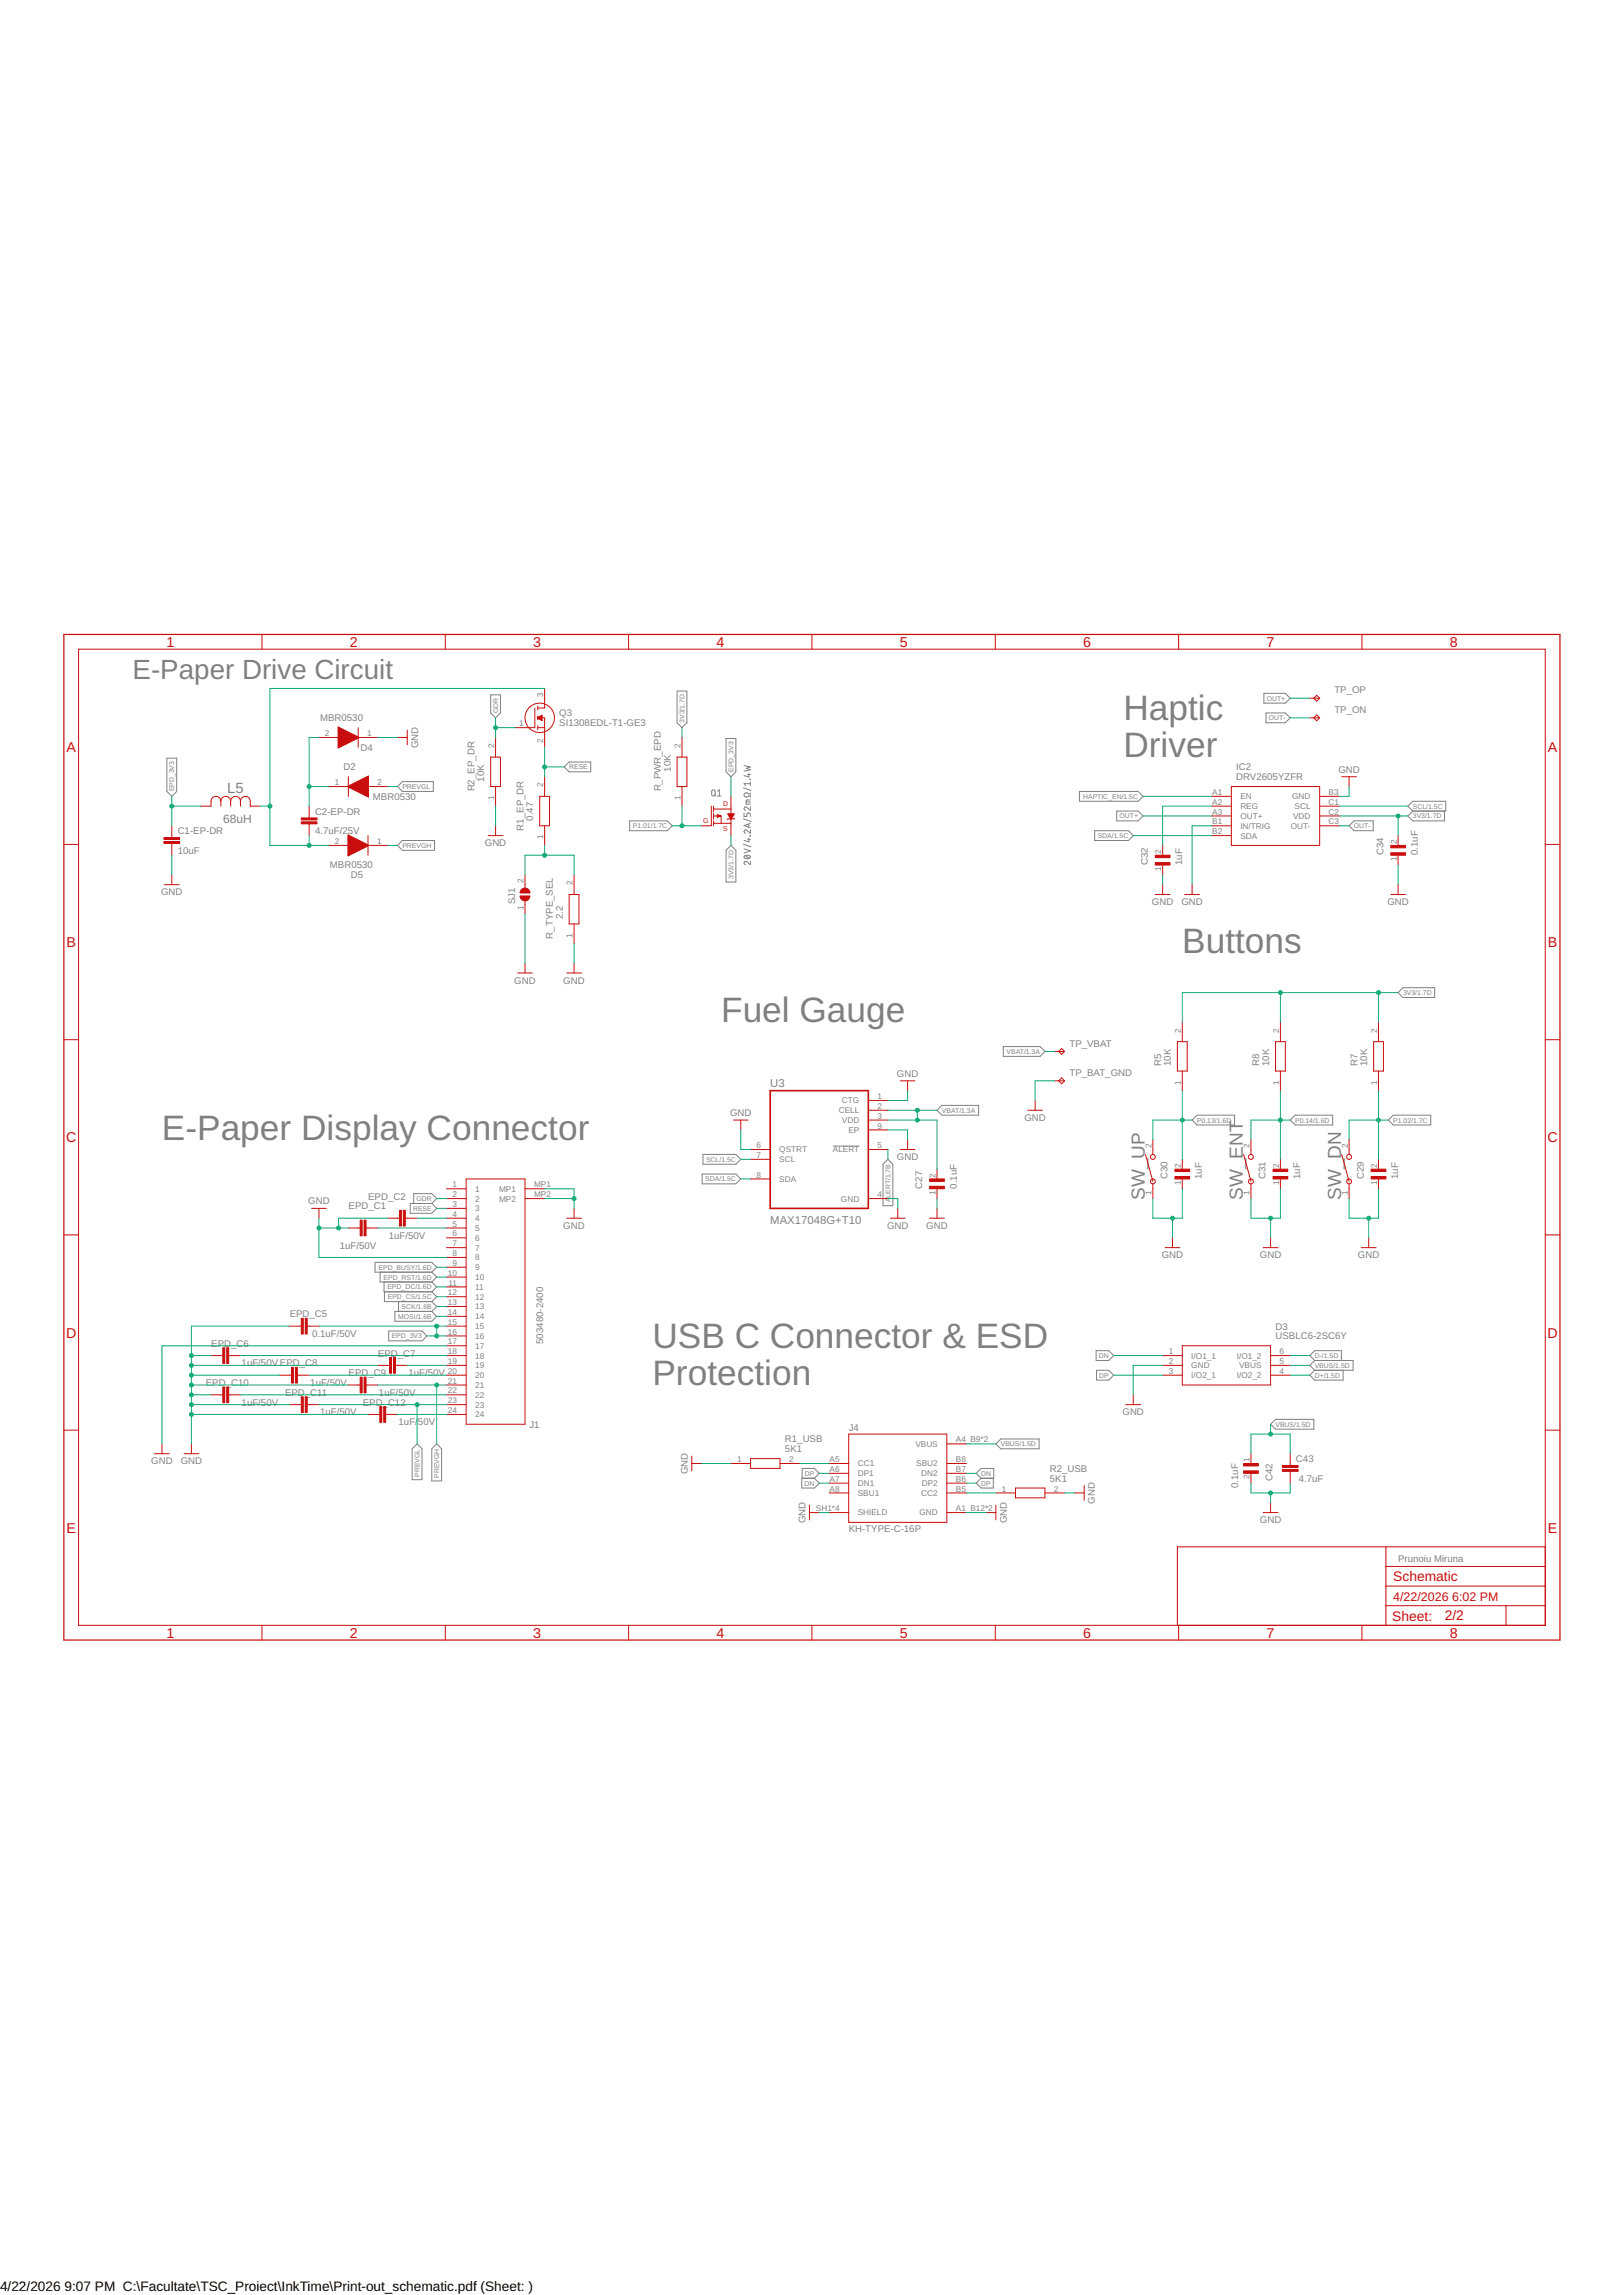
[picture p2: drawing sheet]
<svg xmlns="http://www.w3.org/2000/svg" width="420mm" height="594mm" viewBox="0 0 420 594" stroke-linecap="round" stroke-linejoin="round" font-family="sans-serif">
<defs><g id="words">
<g font-size="9.1" fill="#808080">
<text x="290.8" y="186.3">Haptic</text>
<text x="290.8" y="196">Driver</text>
<text x="306.1" y="246.8">Buttons</text>
<text x="186.7" y="264.6">Fuel Gauge</text>
<text x="41.9" y="295">E-Paper Display Connector</text>
<text x="168.9" y="348.8">USB C Connector &amp; ESD</text>
<text x="168.9" y="358.5">Protection</text>
</g>
<text font-size="7.2" fill="#808080" x="34.3" y="175.7">E-Paper Drive Circuit</text>
<g font-size="4.9" fill="#808080">
<text x="296.4" y="310.5" transform="rotate(-90 296.4 310.5)">SW_UP</text>
<text x="321.8" y="310.5" transform="rotate(-90 321.8 310.5)">SW_ENT</text>
<text x="347.2" y="310.5" transform="rotate(-90 347.2 310.5)">SW_DN</text>
</g>
<text font-size="3.8" fill="#808080" x="58.8" y="205.3">L5</text>
<g font-size="3.7" fill="#c90d0c">
<text x="43.1" y="167.4">1</text>
<text x="90.5" y="167.4">2</text>
<text x="138" y="167.4">3</text>
<text x="185.4" y="167.4">4</text>
<text x="232.9" y="167.4">5</text>
<text x="280.4" y="167.4">6</text>
<text x="327.8" y="167.4">7</text>
<text x="375.3" y="167.4">8</text>
<text x="17.2" y="194.6">A</text>
<text x="400.7" y="194.6">A</text>
<text x="17.2" y="245.1">B</text>
<text x="400.7" y="245.1">B</text>
<text x="17.1" y="295.7">C</text>
<text x="400.6" y="295.7">C</text>
<text x="17.1" y="346.2">D</text>
<text x="400.6" y="346.2">D</text>
<text x="17.2" y="396.8">E</text>
<text x="400.7" y="396.8">E</text>
<text x="43.1" y="423.9">1</text>
<text x="90.5" y="423.9">2</text>
<text x="138" y="423.9">3</text>
<text x="185.4" y="423.9">4</text>
<text x="232.9" y="423.9">5</text>
<text x="280.4" y="423.9">6</text>
<text x="327.8" y="423.9">7</text>
<text x="375.3" y="423.9">8</text>
</g>
<g font-size="3.6" fill="#c90d0c">
<text x="360.7" y="409.3">Schematic</text>
<text x="360.4" y="419.6">Sheet:</text>
<text x="374" y="419.5">2/2</text>
</g>
<g font-size="3.5">
<text x="0" y="593.1">4/22/2026</text>
<text x="16.7" y="593.1">9:07 PM C:\Facultate\TSC_Proiect\InkTime\Print-out_schematic.pdf (Sheet: )</text>
</g>
<g font-size="3.2" fill="#c90d0c">
<text x="360.7" y="414.4">4/22/2026</text>
<text x="375.9" y="414.4">6:02 PM</text>
</g>
<text font-size="3.1" fill="#808080" x="57.7" y="213">68uH</text>
<g font-size="2.9" fill="#808080">
<text x="199.4" y="281.3">U3</text>
<text x="199.4" y="316.8">MAX17048G+T10</text>
</g>
<g font-size="2.5" fill="#808080">
<text x="345.4" y="179.5">TP_OP</text>
<text x="144.8" y="185.4">Q3</text>
<text x="345.4" y="184.6">TP_ON</text>
<text x="82.9" y="186.7">MBR0530</text>
<text x="144.8" y="188">SI1308EDL-T1-GE3</text>
<text x="93.3" y="194.3">D4</text>
<text x="108.2" y="193.7" transform="rotate(-90 108.2 193.7)">GND</text>
<text x="88.9" y="199.4">D2</text>
<text x="125.4" y="202.3" transform="rotate(-90 125.4 202.3)">10K</text>
<text x="173.6" y="199.8" transform="rotate(-90 173.6 199.8)">10K</text>
<text x="320" y="202">DRV2605YZFR</text>
<text x="320" y="199.4">IC2</text>
<text x="346.5" y="200">GND</text>
<text x="96.5" y="207">MBR0530</text>
<text x="122.8" y="204.9" transform="rotate(-90 122.8 204.9)">R2_EP_DR</text>
<text x="171.1" y="204.9" transform="rotate(-90 171.1 204.9)">R_PWR_EPD</text>
<text x="46" y="215.9">C1-EP-DR</text>
<text x="81.6" y="215.9">4.7uF/25V</text>
<text x="81.6" y="210.8">C2-EP-DR</text>
<text x="135.5" y="215" transform="rotate(-90 135.5 215)">R1_EP_DR</text>
<text x="138.1" y="212.5" transform="rotate(-90 138.1 212.5)">0.47</text>
<text x="46" y="221">10uF</text>
<text x="125.5" y="219.1">GND</text>
<text x="358.1" y="221.4" transform="rotate(-90 358.1 221.4)">C34</text>
<text x="367" y="221.4" transform="rotate(-90 367 221.4)">0.1uF</text>
<text x="85.4" y="224.8">MBR0530</text>
<text x="90.8" y="227.3">D5</text>
<text x="297.2" y="223.9" transform="rotate(-90 297.2 223.9)">C32</text>
<text x="306.1" y="223.9" transform="rotate(-90 306.1 223.9)">1uF</text>
<text x="41.7" y="231.8">GND</text>
<text x="133.4" y="234.1" transform="rotate(-90 133.4 234.1)">SJ1</text>
<text x="145.7" y="237.9" transform="rotate(-90 145.7 237.9)">2.2</text>
<text x="298.2" y="234.3">GND</text>
<text x="305.8" y="234.3">GND</text>
<text x="359.2" y="234.3">GND</text>
<text x="143.1" y="243" transform="rotate(-90 143.1 243)">R_TYPE_SEL</text>
<text x="133.1" y="254.6">GND</text>
<text x="145.8" y="254.6">GND</text>
<text x="276.9" y="270.9">TP_VBAT</text>
<text x="300.6" y="276" transform="rotate(-90 300.6 276)">R5</text>
<text x="303.1" y="276" transform="rotate(-90 303.1 276)">10K</text>
<text x="326" y="276" transform="rotate(-90 326 276)">R8</text>
<text x="328.5" y="276" transform="rotate(-90 328.5 276)">10K</text>
<text x="351.4" y="276" transform="rotate(-90 351.4 276)">R7</text>
<text x="353.9" y="276" transform="rotate(-90 353.9 276)">10K</text>
<text x="232.2" y="278.8">GND</text>
<text x="276.9" y="278.5">TP_BAT_GND</text>
<text x="189" y="288.9">GND</text>
<text x="265.2" y="290.2">GND</text>
<text x="232.2" y="300.4">GND</text>
<text x="302.3" y="305.2" transform="rotate(-90 302.3 305.2)">C30</text>
<text x="311.2" y="305.2" transform="rotate(-90 311.2 305.2)">1uF</text>
<text x="327.7" y="305.2" transform="rotate(-90 327.7 305.2)">C31</text>
<text x="336.6" y="305.2" transform="rotate(-90 336.6 305.2)">1uF</text>
<text x="353" y="305.2" transform="rotate(-90 353 305.2)">C29</text>
<text x="361.9" y="305.2" transform="rotate(-90 361.9 305.2)">1uF</text>
<text x="79.8" y="311.8">GND</text>
<text x="95.3" y="310.5">EPD_C2</text>
<text x="238.8" y="307.7" transform="rotate(-90 238.8 307.7)">C27</text>
<text x="247.7" y="307.7" transform="rotate(-90 247.7 307.7)">0.1uF</text>
<text x="90.2" y="313.1">EPD_C1</text>
<text x="87.9" y="323.2">1uF/50V</text>
<text x="100.6" y="320.7">1uF/50V</text>
<text x="145.8" y="318.1">GND</text>
<text x="229.6" y="318.1">GND</text>
<text x="239.8" y="318.1">GND</text>
<text x="300.8" y="325.8">GND</text>
<text x="326.2" y="325.8">GND</text>
<text x="351.5" y="325.8">GND</text>
<text x="75" y="341">EPD_C5</text>
<text x="80.8" y="346.1">0.1uF/50V</text>
<text x="140.6" y="347.9" transform="rotate(-90 140.6 347.9)">503480-2400</text>
<text x="330.2" y="346.7">USBLC6-2SC6Y</text>
<text x="330.2" y="344.2">D3</text>
<text x="54.7" y="348.6">EPD_C6</text>
<text x="62.6" y="353.7">1uF/50V EPD_C8</text>
<text x="97.9" y="351.2">EPD_C7</text>
<text x="53.3" y="358.8">EPD_C10</text>
<text x="80.3" y="358.8">1uF/50V</text>
<text x="90.2" y="356.2">EPD_C9</text>
<text x="105.7" y="356.2">1uF/50V</text>
<text x="62.6" y="363.9">1uF/50V</text>
<text x="73.8" y="361.3">EPD_C11</text>
<text x="93.9" y="363.9">EPD_C12</text>
<text x="98.1" y="361.3">1uF/50V</text>
<text x="82.9" y="366.4">1uF/50V</text>
<text x="103.2" y="368.9">1uF/</text>
<text x="108.2" y="368.9">50V</text>
<text x="137.1" y="369.6">J1</text>
<text x="219.7" y="370.5">J4</text>
<text x="290.6" y="366.4">GND</text>
<text x="203.2" y="375.9">5K1</text>
<text x="203.2" y="373.4">R1_USB</text>
<text x="39.2" y="379.1">GND</text>
<text x="46.8" y="379.1">GND</text>
<text x="178.1" y="381.6" transform="rotate(-90 178.1 381.6)">GND</text>
<text x="271.8" y="383.5">5K1</text>
<text x="271.8" y="381">R2_USB</text>
<text x="329.4" y="383.4" transform="rotate(-90 329.4 383.4)">C42</text>
<text x="335.5" y="378.5">C43</text>
<text x="336.2" y="383.5">4.7uF</text>
<text x="283.5" y="389.2" transform="rotate(-90 283.5 389.2)">GND</text>
<text x="320.5" y="385.2" transform="rotate(-90 320.5 385.2)">0.1uF</text>
<text x="208.5" y="394.3" transform="rotate(-90 208.5 394.3)">GND</text>
<text x="260.6" y="394.3" transform="rotate(-90 260.6 394.3)">GND</text>
<text x="326.2" y="394.3">GND</text>
<text x="219.7" y="396.6">KH-TYPE-C-16P</text>
<text x="361.9" y="404.2">Prunoiu Miruna</text>
</g>
<g font-size="2.1" fill="#808080">
<text x="140.6" y="180.4" transform="rotate(-90 140.6 180.4)">3</text>
<text x="84.1" y="190.6">2</text>
<text x="95.1" y="190.6">1</text>
<text x="134.4" y="188">1</text>
<text x="127.9" y="193.6" transform="rotate(-90 127.9 193.6)">2</text>
<text x="140.6" y="192.4" transform="rotate(-90 140.6 192.4)">2</text>
<text x="176.2" y="193.6" transform="rotate(-90 176.2 193.6)">2</text>
<text x="86.7" y="203.2">1</text>
<text x="97.6" y="203.2">2</text>
<text x="140.6" y="203.8" transform="rotate(-90 140.6 203.8)">2</text>
<text x="127.9" y="207.1" transform="rotate(-90 127.9 207.1)">1</text>
<text x="176.2" y="207.1" transform="rotate(-90 176.2 207.1)">1</text>
<text x="313.8" y="205.8">A1</text>
<text x="313.8" y="208.3">A2</text>
<text x="321.1" y="206.9">EN</text>
<text x="321.1" y="209.4">REG</text>
<text x="334.5" y="206.9">GND</text>
<text x="335.1" y="209.4">SCL</text>
<text x="344" y="205.8">B3</text>
<text x="344" y="208.3">C1</text>
<text x="313.8" y="210.9">A3</text>
<text x="313.8" y="213.4">B1</text>
<text x="313.8" y="215.9">B2</text>
<text x="321.1" y="212">OUT+</text>
<text x="321.1" y="214.5">IN/TRIG</text>
<text x="334.2" y="214.5">OUT-</text>
<text x="334.8" y="212">VDD</text>
<text x="344" y="210.9">C2</text>
<text x="344" y="213.4">C3</text>
<text x="86.7" y="218.5">2</text>
<text x="97.6" y="218.5">1</text>
<text x="140.6" y="217.3" transform="rotate(-90 140.6 217.3)">1</text>
<text x="300.6" y="221" transform="rotate(-90 300.6 221)">2</text>
<text x="321.1" y="217.1">SDA</text>
<text x="361.6" y="218.5" transform="rotate(-90 361.6 218.5)">2</text>
<text x="300.6" y="225.5" transform="rotate(-90 300.6 225.5)">1</text>
<text x="361.6" y="222.9" transform="rotate(-90 361.6 222.9)">1</text>
<text x="135.6" y="228.6" transform="rotate(-90 135.6 228.6)">2</text>
<text x="148.2" y="229.2" transform="rotate(-90 148.2 229.2)">2</text>
<text x="135.6" y="235.6" transform="rotate(-90 135.6 235.6)">1</text>
<text x="148.2" y="242.7" transform="rotate(-90 148.2 242.7)">1</text>
<text x="305.7" y="267.3" transform="rotate(-90 305.7 267.3)">2</text>
<text x="331.1" y="267.3" transform="rotate(-90 331.1 267.3)">2</text>
<text x="356.5" y="267.3" transform="rotate(-90 356.5 267.3)">2</text>
<text x="305.7" y="280.8" transform="rotate(-90 305.7 280.8)">1</text>
<text x="331.1" y="280.8" transform="rotate(-90 331.1 280.8)">1</text>
<text x="356.5" y="280.8" transform="rotate(-90 356.5 280.8)">1</text>
<text x="217.9" y="285.6">CTG</text>
<text x="227.1" y="284.5">1</text>
<text x="227.1" y="287.1">2</text>
<text x="217.1" y="288.2">CELL</text>
<text x="218" y="290.7">VDD</text>
<text x="219.6" y="293.3">EP</text>
<text x="227.1" y="289.6">3</text>
<text x="227.1" y="292.1">9</text>
<text x="195.9" y="297.2">6</text>
<text x="195.9" y="299.8">7</text>
<text x="201.7" y="298.3">QSTRT</text>
<text x="215.6" y="298.3">ALERT</text>
<text x="227.1" y="297.2">5</text>
<text x="298.1" y="297.2" transform="rotate(-90 298.1 297.2)">2</text>
<text x="323.5" y="297.2" transform="rotate(-90 323.5 297.2)">2</text>
<text x="348.9" y="297.2" transform="rotate(-90 348.9 297.2)">2</text>
<text x="195.9" y="304.8">8</text>
<text x="201.7" y="300.9">SCL</text>
<text x="201.7" y="305.9">SDA</text>
<text x="242.2" y="304.8" transform="rotate(-90 242.2 304.8)">2</text>
<text x="305.7" y="302.3" transform="rotate(-90 305.7 302.3)">2</text>
<text x="331.1" y="302.3" transform="rotate(-90 331.1 302.3)">2</text>
<text x="356.5" y="302.3" transform="rotate(-90 356.5 302.3)">2</text>
<text x="117.1" y="307.4">1</text>
<text x="117.1" y="309.9">2</text>
<text x="123" y="308.5">1</text>
<text x="123" y="311">2</text>
<text x="129.2" y="308.5">MP1</text>
<text x="129.2" y="311">MP2</text>
<text x="138.2" y="307.4">MP1</text>
<text x="138.2" y="309.9">MP2</text>
<text x="217.7" y="311">GND</text>
<text x="227.1" y="309.9">4</text>
<text x="242.2" y="309.3" transform="rotate(-90 242.2 309.3)">1</text>
<text x="298.1" y="309.3" transform="rotate(-90 298.1 309.3)">1</text>
<text x="305.7" y="306.7" transform="rotate(-90 305.7 306.7)">1</text>
<text x="323.5" y="309.3" transform="rotate(-90 323.5 309.3)">1</text>
<text x="331.1" y="306.7" transform="rotate(-90 331.1 306.7)">1</text>
<text x="348.9" y="309.3" transform="rotate(-90 348.9 309.3)">1</text>
<text x="356.5" y="306.7" transform="rotate(-90 356.5 306.7)">1</text>
<text x="117.1" y="312.4">3</text>
<text x="117.1" y="315">4</text>
<text x="117.1" y="317.5">5</text>
<text x="123" y="313.6">3</text>
<text x="123" y="316.1">4</text>
<text x="117.1" y="320.1">6</text>
<text x="117.1" y="322.6">7</text>
<text x="123" y="318.6">5</text>
<text x="123" y="321.2">6</text>
<text x="123" y="323.7">7</text>
<text x="117.1" y="325.1">8</text>
<text x="117.1" y="327.7">9</text>
<text x="123" y="326.3">8</text>
<text x="123" y="328.8">9</text>
<text x="116" y="330.2">10</text>
<text x="116" y="335.3">12</text>
<text x="116.1" y="332.8">11</text>
<text x="123" y="331.3">10</text>
<text x="123" y="333.9">11</text>
<text x="116" y="337.8">13</text>
<text x="116" y="340.4">14</text>
<text x="123" y="336.4">12</text>
<text x="123" y="339">13</text>
<text x="123" y="341.5">14</text>
<text x="116" y="342.9">15</text>
<text x="116" y="345.5">16</text>
<text x="123" y="344">15</text>
<text x="123" y="346.6">16</text>
<text x="116" y="348">17</text>
<text x="116" y="350.5">18</text>
<text x="116" y="353.1">19</text>
<text x="123" y="349.1">17</text>
<text x="123" y="351.7">18</text>
<text x="302.5" y="350.5">1</text>
<text x="302.5" y="353.1">2</text>
<text x="308.4" y="351.7">I/O1_1</text>
<text x="320.2" y="351.7">I/O1_2</text>
<text x="331.3" y="350.5">6</text>
<text x="331.3" y="353.1">5</text>
<text x="116" y="355.6">20</text>
<text x="116" y="358.2">21</text>
<text x="123" y="354.2">19</text>
<text x="123" y="356.7">20</text>
<text x="123" y="359.3">21</text>
<text x="302.5" y="355.6">3</text>
<text x="308.4" y="354.2">GND</text>
<text x="308.4" y="356.7">I/O2_1</text>
<text x="320.2" y="356.7">I/O2_2</text>
<text x="320.8" y="354.2">VBUS</text>
<text x="331.3" y="355.6">4</text>
<text x="116" y="360.7">22</text>
<text x="116" y="363.2">23</text>
<text x="116" y="365.8">24</text>
<text x="123" y="361.8">22</text>
<text x="123" y="364.4">23</text>
<text x="123" y="366.9">24</text>
<text x="237" y="374.5">VBUS</text>
<text x="247.4" y="373.4">A4_B9*2</text>
<text x="190.8" y="378.5">1</text>
<text x="204.3" y="378.5">2</text>
<text x="214.8" y="381">A6</text>
<text x="214.8" y="378.5">A5</text>
<text x="214.8" y="383.6">A7</text>
<text x="222.1" y="382.1">DP1</text>
<text x="222.1" y="379.6">CC1</text>
<text x="237.2" y="379.6">SBU2</text>
<text x="238.5" y="382.1">DN2</text>
<text x="247.4" y="383.6">B6</text>
<text x="247.4" y="378.5">B8</text>
<text x="247.4" y="381">B7</text>
<text x="323.5" y="382.9" transform="rotate(-90 323.5 382.9)">2</text>
<text x="323.5" y="378.5" transform="rotate(-90 323.5 378.5)">1</text>
<text x="214.8" y="386.1">A8</text>
<text x="222.1" y="387.2">SBU1</text>
<text x="222.1" y="384.7">DN1</text>
<text x="238.5" y="387.2">CC2</text>
<text x="238.6" y="384.7">DP2</text>
<text x="247.4" y="386.1">B5</text>
<text x="259.4" y="386.1">1</text>
<text x="272.8" y="386.1">2</text>
<text x="211.2" y="391.2">SH1*4</text>
<text x="222.1" y="392.3">SHIELD</text>
<text x="238" y="392.3">GND</text>
<text x="247.4" y="391.2">A1_B12*2</text>
</g>
<g font-size="1.8" fill="#808080">
<text x="128.9" y="184.6" transform="rotate(-90 128.9 184.6)">GDR</text>
<text x="327.9" y="181.4">OUT+</text>
<text x="177.2" y="187.1" transform="rotate(-90 177.2 187.1)">3V3/1.7D</text>
<text x="328.5" y="186.5">OUT-</text>
<text x="147.3" y="199.2">RESE</text>
<text x="189.9" y="199.8" transform="rotate(-90 189.9 199.8)">EPD_3V3</text>
<text x="45.1" y="204.9" transform="rotate(-90 45.1 204.9)">EPD_3V3</text>
<text x="104.2" y="204.2">PREVGL</text>
<text x="280.4" y="206.8">HAPTIC_EN/1.5C</text>
<text x="365.7" y="209.3">SCL/1.5C</text>
<text x="163.8" y="214.4">P1.01/1.7C</text>
<text x="289.9" y="211.9">OUT+</text>
<text x="350.5" y="214.4">OUT-</text>
<text x="365.7" y="211.9">3V3/1.7D</text>
<text x="104.2" y="219.5">PREVGH</text>
<text x="284.2" y="216.9">SDA/1.5C</text>
<text x="189.9" y="227.5" transform="rotate(-90 189.9 227.5)">3V3/1.7D</text>
<text x="363.2" y="257.6">3V3/1.7D</text>
<text x="260.6" y="272.8">VBAT/1.3A</text>
<text x="243.8" y="288">VBAT/1.3A</text>
<text x="309.9" y="290.6">P0.13/1.6D</text>
<text x="335.3" y="290.6">P0.14/1.6D</text>
<text x="360.7" y="290.6">P1.02/1.7C</text>
<text x="182.6" y="305.8">SDA/1.5C</text>
<text x="182.8" y="300.7">SCL/1.5C</text>
<text x="107.8" y="310.9">GDR</text>
<text x="230.5" y="311.2" transform="rotate(-90 230.5 311.2)">A</text>
<text x="230.5" y="310" transform="rotate(-90 230.5 310)">LERT/1.7B</text>
<text x="106.9" y="313.4">RESE</text>
<text x="98" y="328.7">EPD_BUSY/1.6D</text>
<text x="99.3" y="331.2">EPD_RST/1.6D</text>
<text x="100.3" y="333.8">EPD_DC/1.6D</text>
<text x="100.4" y="336.3">EPD_CS/1.5C</text>
<text x="103.1" y="341.4">MOSI/1.6B</text>
<text x="104" y="338.8">SCK/1.6B</text>
<text x="101.4" y="346.5">EPD_3V3</text>
<text x="284.4" y="351.5">DN</text>
<text x="340.4" y="351.5">D-/1.5D</text>
<text x="284.5" y="356.6">DP</text>
<text x="340.4" y="354.1">VBUS/1.5D</text>
<text x="340.4" y="356.6">D+/1.5D</text>
<text x="330.2" y="369.3">VBUS/1.5D</text>
<text x="259.1" y="374.4">VBUS/1.5D</text>
<text x="108.6" y="382.2" transform="rotate(-90 108.6 382.2)">PREVGL</text>
<text x="113.7" y="382.5" transform="rotate(-90 113.7 382.5)">PREVGH</text>
<text x="208.4" y="382">DP</text>
<text x="254" y="382">DN</text>
<text x="208.2" y="384.5">DN</text>
<text x="254" y="384.5">DP</text>
</g>
<g font-size="1.8" fill="#c90d0c">
<text x="187.2" y="208.7">D</text>
<text x="182" y="213">G</text>
<text x="187.2" y="215">S</text>
</g>
</g></defs>
<g fill="none" stroke="#808080" stroke-width=".26">
<path d="M127 179.9h2.6v4.7l-1.3 1.2-1.3-1.2zM175.3 178.9h2.5v8.2l-1.2 1.3-1.3-1.3zM327.2 179.5h5.5l1.3 1.2-1.3 1.3h-5.5zM43.2 196.3h2.5v8.6l-1.2 1.2-1.3-1.2zM146.1 198.5l1.2-1.2h5.6v2.5h-5.6zM188 191.2h2.5v8.6l-1.3 1.3-1.2-1.3zM192.6 198.2l1.6 .3-1 .4 1 .4-1.6 .3M327.7 184.6h5l1.3 1.2-1.3 1.3h-5zM102.9 218.8l1.3-1.2h8.3v2.5h-8.3zM102.9 203.6l1.3-1.3h8v2.6h-8zM163 212.5h9.7l1.3 1.3-1.3 1.2h-9.7zM184.4 204.6h.6l.1 1a.46 .46 0 0 1-.4 .5 .46 .46 0 0 1-.5-.5z"/>
<path d="M185 205.7l.3 .4M185.8 206.1h.9M185.8 204.8l.4-.4v1.7M189.2 218.8l1.3 1.3v8.2h-2.5v-8.2zM192.4 218.5l2 .7M192.4 211.9l2 .8M192.4 203.9l2 .7M192.6 210.4v.9h.7v-.5a.46 .46 0 0 1 .5-.4 .46 .46 0 0 1 .4 .4v.5M192.6 219.7l1.6 .6-1.6 .5M193.2 207.6h1M193.5 217.3h.7M193.5 200.5h.7"/>
<path d="M193.8 213.3v.8M193.9 217v.9l-1.3-.3M193.9 200.2v.9l-1.3-.3M194.2 201.7v.1zM194.2 216.3h.1M194.2 214.8v.9l-.9-.8a.44 .44 0 0 0-.6 .2 .44 .44 0 0 0 .3 .6M194.2 208.9v.9l-.9-.8a.44 .44 0 0 0-.7 .2 .44 .44 0 0 0 .4 .6M194.2 207.1h-.8l-.2 .2v.9h1M194.2 205.3v.2h-.4a.62 .62 0 0 0-.9-.2 .62 .62 0 0 0 0 1 .62 .62 0 0 0 .9-.2h.4v.2M194.2 202.4v.9M194.2 213.2l-1.6 .5 1.6 .5M194.2 202.9h-1.6l.4 .4"/>
<path d="M279.4 204.9h15.2l1.3 1.2-1.3 1.3h-15.2zM283.4 215h8.7l1.3 1.3-1.3 1.3h-8.7zM289.1 210h5.5l1.3 1.2-1.3 1.3h-5.5zM349.2 213.8l1.3-1.3h5v2.5h-5zM364.5 208.7l1.2-1.3h8.6v2.6h-8.6zM365.7 210l-1.2 1.2 1.2 1.3h8.3v-2.5M192.7 221.6a.89 .89 0 0 1 1.5 .4 .91 .91 0 0 1-1.6-.3zM193 221.5l.9 .7M194.2 222.9v.9l-.9-.7a.44 .44 0 0 0-.6 .1 .44 .44 0 0 0 .3 .6M361.9 256.9l1.3-1.2h8.2v2.5h-8.2zM259.7 270.9h9.5l1.3 1.3-1.3 1.3h-9.5zM182 298.8h8.5l1.3 1.3-1.3 1.3h-8.5z"/>
<path d="M215.6 296.7h6.9M242.6 287.4l1.2-1.3h9.5v2.6h-9.5zM309.9 288.7h9.7v2.5h-9.7l-1.3-1.3zM335.3 288.7h9.7v2.5h-9.7l-1.3-1.3zM359.4 289.9l1.3-1.2h9.7v2.5h-9.7zM106.2 311.5h5.6l1.3 1.3-1.3 1.3h-5.6zM107.1 311.5v-2.5h4.7l1.3 1.3-1.3 1.2M181.8 303.9h8.7l1.3 1.3-1.3 1.3h-8.7zM228.6 301.4l1.3-1.3 1.2 1.3v10.7h-2.5zM97.1 326.8h14.7l1.3 1.2-1.3 1.3h-14.7zM98.4 329.3v2.6h13.4M99.4 331.9v2.5h12.4"/>
<path d="M99.5 334.4v2.5h12.3M102.2 339.5h9.6l1.3 1.2-1.3 1.3h-9.6zM103.2 336.9v2.6M111.8 329.3l1.3 1.3-1.3 1.3M111.8 331.9l1.3 1.2-1.3 1.3M111.8 334.4l1.3 1.3-1.3 1.2M111.8 336.9l1.3 1.3-1.3 1.3M100.6 344.6h8.6l1.3 1.2-1.3 1.3h-8.6zM283.8 349.6h3.2l1.3 1.3-1.3 1.3h-3.2zM283.9 354.7h3.1l1.3 1.3-1.3 1.3h-3.1zM340.4 352.2l-1.3 1.2 1.3 1.3M340.4 352.2h9.9v2.5h-9.9"/>
<path d="M340.4 352.2l-1.3-1.3 1.3-1.3h6.9v2.6M340.4 354.7l-1.3 1.3 1.3 1.3h7.3v-2.6M108 373.8l1.2 1.2v8h-2.5v-8zM113.1 373.8l1.2 1.2v8.3h-2.5v-8.3zM257.8 373.8l1.3-1.3h9.9v2.5h-9.9zM328.9 368.7l1.3-1.3h9.9v2.6h-9.9zM207.6 382.7h3.2l1.3 1.2-1.3 1.3h-3.2zM207.7 382.7v-2.6h3.1l1.3 1.3-1.3 1.3M252.7 381.4l1.3-1.3h3.3v2.6h-3.3zM254 382.7l-1.3 1.2 1.3 1.3h3.2v-2.5"/>
</g>
<g fill="none" stroke="#c90d0c" stroke-width=".26">
<path d="M20.3 168h379.7v252.7h-379.7zM67.8 164.2v3.8M115.3 164.2v3.8M141 178.2v5.1h-1.8M162.7 164.2v3.8M210.2 164.2v3.8M257.7 164.2v3.8M305.1 164.2v3.8M340.9 180l.7 .7-.7 .8-.8-.8zM352.6 164.2v3.8M82.6 190.9h5.1M92.7 190.9h5.1"/>
<path d="M92.7 188.4v5M102.9 190.9h2.5M105.4 189v3.8M127 196h2.6v7.6h-2.6zM128.3 190.9v5.1M138.5 183.3v5.1h-5.1M139.2 185.8h1.8v7.6M139.2 188.4h1.8M139.2 182.8v1M139.2 185.3v1M139.2 187.9v1M175.3 196h2.5v7.6h-2.5z"/>
<path d="M176.6 190.9v5.1M339.1 185.8h2.5M339.1 180.7h2.5M340.9 185.1l.7 .7-.7 .8-.8-.8zM16.5 218.6h3.8M44.5 213.8v3M44.5 218.3v3.1M57.2 207.4a1.27 1.27 0 0 1 1.2-1.2 1.27 1.27 0 0 1 1.3 1.2M57.2 207.4a1.27 1.27 0 0 0-1.3-1.2 1.27 1.27 0 0 0-1.3 1.2v1.3h-2.5M57.2 207.4v1.3M59.7 207.4a1.27 1.27 0 0 1 1.3-1.2 1.27 1.27 0 0 1 1.3 1.2M59.7 207.4v1.3"/>
<path d="M62.3 207.4a1.27 1.27 0 0 1 1.2-1.2 1.27 1.27 0 0 1 1.3 1.2v1.3h2.5M62.3 207.4v1.3M80 208.7v3M80 213.3v3M85.1 203.6h5.1M85.1 218.8h5.1M90.2 201.1v5M95.3 203.6h5.1M95.3 216.3v5.1M95.3 218.8h5.1M126.4 216.3h3.8M128.3 203.6v5.1"/>
<path d="M128.3 213.8v2.5M139.7 206.1h2.6v7.7h-2.6zM141 201.1v5M141 213.8v5M176.6 203.6v5.1M184.1 208.7v5.1h-2.5M184.7 208.7v1.4M184.7 210.5v1.6M184.7 212.5v1.3M184.7 213.1h4.5M184.7 211.2h2v1.9M184.7 209.4h4.5"/>
<path d="M189.2 206.1v4.5M189.2 212v4.3M190.2 211.8l-.2 .2h-1.5l-.2 .2M301 218.8v2.6M313.7 216.3h5.1M313.7 208.7h5.1M313.7 206.1h5.1M313.7 213.8h5.1M313.7 211.2h5.1M318.8 203.6h22.8v15.2h-22.8zM341.6 208.7h5.1M341.6 206.1h5.1"/>
<path d="M341.6 213.8h5.1M341.6 211.2h5.1M347.3 201.1h3.9M349.2 201.1v2.5M361.9 216.3v2.5M400 218.6h3.8M42.6 229h3.8M44.5 226.5v2.5M135.9 226.5v3.4M135.9 233.2v3.4M147.3 231.5h2.6v7.7h-2.6zM148.6 226.5v5"/>
<path d="M148.6 239.2v5M299.1 231.5h3.8M301 223.9v2.6M301 229v2.5M306.7 231.5h3.8M308.6 229v2.5M360 231.5h3.8M361.9 221.4v2.5M361.9 229v2.5M134 251.9h3.8M135.9 249.3v2.6M146.7 251.9h3.8"/>
<path d="M148.6 249.3v2.6M16.5 269.1h3.8M233 279.8h3.9M234.9 279.8v2.5M273 272.2h2.6M273 279.8h2.6M274.1 272.2l.7-.8 .8 .8-.8 .7zM274.1 279.8l.7-.8 .8 .8-.8 .7zM304.8 269.6h2.5v7.7h-2.5zM306.1 264.6v5M306.1 277.3v5M330.2 269.6h2.5v7.7h-2.5z"/>
<path d="M331.5 264.6v5M331.5 277.3v5M355.6 269.6h2.5v7.7h-2.5zM356.9 264.6v5M356.9 277.3v5M400 269.1h3.8M189.9 289.9h3.8M191.8 289.9v2.6M194.3 297.6h5.1M224.8 287.4h5.1M224.8 297.6h5.1M224.8 284.9h5.1"/>
<path d="M224.8 289.9h5.1M224.8 292.5h5.1M233 297.6h3.9M234.9 295v2.6M266.1 287.4h3.8M268 284.9v2.5M296.5 298.8l1.9 7M298.4 295v3.8M321.9 298.8l1.9 7M323.8 295v3.8M347.3 298.8l1.9 7M349.2 295v3.8"/>
<path d="M16.5 319.7h3.8M80.7 312.8h3.8M82.6 312.8v2.5M90.2 317.9h3M94.8 317.9h3M100.4 315.3h3M104.9 315.3h3.1M115.6 310.3h5.1M115.6 315.3h5.1M115.6 307.7h5.1M115.6 312.8h5.1M115.6 317.9h5.1"/>
<path d="M120.7 305.2h15.2v63.5h-15.2zM135.9 310.3h5.1M135.9 307.7h5.1M146.7 315.3h3.8M148.6 312.8v2.5M194.3 300.1h5.1M194.3 305.2h5.1M224.8 310.3h5.1M230.5 315.3h3.8M232.4 312.8v2.5M240.7 315.3h3.8M242.6 302.6v2.6"/>
<path d="M242.6 307.7v2.6M242.6 312.8v2.5M298.4 306.5v3.8M306.1 300.1v2.5M306.1 305.2v2.5M323.8 306.5v3.8M331.5 300.1v2.5M331.5 305.2v2.5M349.2 306.5v3.8M356.9 300.1v2.5M356.9 305.2v2.5M400 319.7h3.8"/>
<path d="M115.6 323h5.1M115.6 320.4h5.1M115.6 325.5h5.1M115.6 328h5.1M115.6 330.6h5.1M115.6 333.1h5.1M115.6 335.7h5.1M115.6 338.2h5.1M301.6 323h3.8M303.5 320.4v2.6M327 323h3.8M328.9 320.4v2.6"/>
<path d="M352.4 323h3.8M354.3 320.4v2.6M54.6 350.9h3.1M59.2 350.9h3.1M72.4 356h3.1M75 343.3h3M77 356h3M79.5 343.3h3.1M90.2 358.5h3M94.8 358.5h3M97.8 353.4h3.1M102.4 353.4h3"/>
<path d="M115.6 348.4h5.1M115.6 358.5h5.1M115.6 350.9h5.1M115.6 353.4h5.1M115.6 356h5.1M115.6 340.7h5.1M115.6 343.3h5.1M115.6 345.8h5.1M301 350.9h5.1M301 353.4h5.1M301 356h5.1M306.1 348.4h22.8v10.1h-22.8z"/>
<path d="M328.9 350.9h5.1M328.9 353.4h5.1M328.9 356h5.1M16.5 370.2h3.8M40 376.3h3.8M41.9 373.8v2.5M47.6 376.3h3.9M49.6 373.8v2.5M54.6 361.1h3.1M59.2 361.1h3.1M75 363.6h3M79.5 363.6h3.1"/>
<path d="M95.3 366.1h3M99.8 366.1h3.1M115.6 363.6h5.1M115.6 361.1h5.1M115.6 366.1h5.1M179.1 378.8h2.5M179.1 376.9v3.8M189.2 378.8h5.1M194.3 377.6h7.6v2.5h-7.6zM201.9 378.8h5.1M214.6 378.8h5.1M219.7 371.2h25.4v22.9h-25.4z"/>
<path d="M245.1 378.8h5.1M245.1 373.8h5.1M291.5 363.6h3.8M293.4 361.1v2.5M323.8 376.3v2.5M334 376.3v3M400 370.2h3.8M209.5 391.5h2.6M209.5 389.6v3.8M214.6 391.5h5.1M214.6 381.4h5.1M214.6 386.5h5.1"/>
<path d="M214.6 383.9h5.1M245.1 391.5h5.1M245.1 381.4h5.1M245.1 386.5h5.1M245.1 383.9h5.1M255.3 391.5h2.5M257.8 386.5h5.1M257.8 389.6v3.8M262.9 385.2h7.6v2.5h-7.6zM270.5 386.5h5.1M278.1 386.5h2.6M280.7 384.6v3.8"/>
<path d="M323.8 381.4v2.5M327 391.5h3.8M328.9 389v2.5M334 380.9v3M358.8 415.6h41.2M358.8 400.4v20.3M358.8 410.6h41.2M358.8 405.5h41.2M389.9 415.6v5.1M400 400.4h-95.2v20.3M67.8 420.7v3.8M115.3 420.7v3.8"/>
<path d="M162.7 420.7v3.8M210.2 420.7v3.8M257.7 420.7v3.8M305.1 420.7v3.8M352.6 420.7v3.8"/>
<circle cx="139.7" cy="185.8" r="3.8"/>
<circle cx="298.4" cy="299.5" r=".64"/>
<circle cx="323.8" cy="299.5" r=".64"/>
<circle cx="349.2" cy="299.5" r=".64"/>
<circle cx="298.4" cy="305.8" r=".63"/>
<circle cx="323.8" cy="305.8" r=".63"/>
<circle cx="349.2" cy="305.8" r=".63"/>
</g>
<path d="M16.5 164.2h387.3v260.3h-387.3z" fill="none" stroke="#c90d0c" stroke-width=".32"/>
<g fill="#c90d0c" stroke="#c90d0c" stroke-width=".26">
<path d="M42.4 217.8h4.1v.5h-4.1z"/>
<path d="M42.4 216.8h4.1v.5h-4.1z"/>
<path d="M78 212.7h4.1v.6h-4.1z"/>
<path d="M78 211.7h4.1v.5h-4.1z"/>
<path d="M299.1 223.3h3.8v.6h-3.8z"/>
<path d="M299.1 221.4h3.8v.6h-3.8z"/>
<path d="M360 220.7h3.9v.7h-3.9z"/>
<path d="M360 218.8h3.9v.7h-3.9z"/>
<path d="M321.9 378.8h3.9v.7h-3.9z"/>
<path d="M321.9 380.7h3.9v.7h-3.9z"/>
<path d="M332 379.3h4v.6h-4z"/>
<path d="M332 380.4h4v.5h-4z"/>
<path d="M355 304.5h3.8v.7h-3.8z"/>
<path d="M355 302.6h3.8v.7h-3.8z"/>
<path d="M329.6 304.5h3.8v.7h-3.8z"/>
<path d="M329.6 302.6h3.8v.7h-3.8z"/>
<path d="M304.2 304.5h3.8v.7h-3.8z"/>
<path d="M304.2 302.6h3.8v.7h-3.8z"/>
<path d="M240.7 307.1h3.8v.6h-3.8z"/>
<path d="M240.7 305.2h3.8v.6h-3.8z"/>
<path d="M104.4 313.3h.5v4.1h-.5z"/>
<path d="M103.4 313.3h.5v4.1h-.5z"/>
<path d="M94.3 315.8h.5v4.1h-.5z"/>
<path d="M93.2 315.8h.5v4.1h-.5z"/>
<path d="M79 341.2h.5v4.1h-.5z"/>
<path d="M78 341.2h.5v4.1h-.5z"/>
<path d="M58.7 348.9h.5v4h-.5z"/>
<path d="M57.7 348.9h.5v4h-.5z"/>
<path d="M101.9 351.4h.5v4.1h-.5z"/>
<path d="M100.9 351.4h.5v4.1h-.5z"/>
<path d="M76.5 353.9h.5v4.1h-.5z"/>
<path d="M75.5 353.9h.5v4.1h-.5z"/>
<path d="M94.3 356.5h.5v4.1h-.5z"/>
<path d="M93.2 356.5h.5v4.1h-.5z"/>
<path d="M58.7 359h.5v4.1h-.5z"/>
<path d="M57.7 359h.5v4.1h-.5z"/>
<path d="M79 361.6h.5v4h-.5z"/>
<path d="M78 361.6h.5v4h-.5z"/>
<path d="M99.3 364.1h.5v4.1h-.5z"/>
<path d="M98.3 364.1h.5v4.1h-.5z"/>
</g>
<g fill="#c90d0c" stroke="#c90d0c" stroke-width=".26">
<path d="M90.1 203.5l5.3-2.6v5.4l-5.3-2.6z" fill-rule="evenodd"/>
<path d="M87.5 188.2l5.4 2.6v.2l-5.4 2.7z" fill-rule="evenodd"/>
<path d="M90.1 216.1l5.3 2.7v.1l-5.3 2.7z" fill-rule="evenodd"/>
<path d="M135.1 230.2a1.26 1.26 0 0 1 1.3-.2 1.26 1.26 0 0 1 .8 1.2h-2.6l.1-.5z" fill-rule="evenodd"/>
<path d="M134.6 231.9h2.6a1.27 1.27 0 0 1-1.3 1.3 1.27 1.27 0 0 1-1.3-1.3z" fill-rule="evenodd"/>
<path d="M139.1 185.7l1.3-.6v1.4l-1.3-.6z" fill-rule="evenodd"/>
<path d="M188.4 210.6l1.7 .1-.9 1.4z" fill-rule="evenodd"/>
<path d="M185.7 210.9l.9 .4-.9 .3z" fill-rule="evenodd"/>
</g>
<path d="M199.4 282.3h25.4v30.5h-25.4z" fill="none" stroke="#c90d0c" stroke-width=".42"/>
<g fill="none" stroke="#0dab76" stroke-width=".26">
<path d="M141 178.2h-71.1v40.6h15.2M82.6 190.9h-2.6v17.8M97.8 190.9h5.1M128.3 185.8v5.1M128.3 188.4h5.1M141 193.4v7.7M141 198.5h5.1M176.6 188.4v2.5M334 180.7h5.1M334 185.8h5.1M44.5 206.1v7.7M44.5 208.7h7.6"/>
<path d="M67.3 208.7h2.6M80 216.3v2.5M80 203.6h5.1M100.4 218.8h2.5M100.4 203.6h2.5M128.3 208.7v5.1M141 218.8v2.6M174 213.8h7.6M176.6 208.7v5.1M189.2 201.1v5M189.2 216.3v2.5M293.4 216.3h20.3"/>
<path d="M295.9 206.1h17.8M295.9 211.2h17.8M313.7 208.7h-12.7v10.1M313.7 213.8h-5.1v15.2M346.7 213.8h2.5M346.7 208.7h17.8M346.7 211.2h17.8M349.2 203.6v2.5h-2.5M361.9 211.2v5.1M44.5 221.4v5.1M135.9 226.5v-5.1h12.7v5.1M135.9 236.6v12.7"/>
<path d="M301 226.5v2.5M361.9 223.9v5.1M148.6 244.2v5.1M331.5 256.9v7.7M356.9 256.9v7.7M361.9 256.9h-55.8v7.7M270.5 272.2h2.5M273 279.8h-5v5.1M191.8 292.5v5.1h2.5M229.9 292.5h5v2.5M229.9 289.9h12.7v12.7M229.9 287.4h12.7"/>
<path d="M229.9 297.6v2.5M234.9 282.3v2.6h-5M237.5 287.4v2.5M306.1 282.3v17.8M308.6 289.9h-10.2v5.1M331.5 282.3v17.8M334 289.9h-10.2v5.1M356.9 282.3v17.8M359.4 289.9h-10.2v5.1M82.6 317.9h7.6M82.6 315.3v10.2h33M97.8 317.9h17.8"/>
<path d="M100.4 315.3h-12.7v2.6M108 315.3h7.6M113.1 310.3h2.5M113.1 312.8h2.5M141 307.7h7.6v5.1M141 310.3h7.6M191.8 300.1h2.5M191.8 305.2h2.5M229.9 310.3h2.5v2.5M242.6 310.3v2.5M303.5 315.3v5.1M306.1 307.7v7.6h-7.7v-5"/>
<path d="M328.9 315.3v5.1M331.5 307.7v7.6h-7.7v-5M354.3 315.3v5.1M356.9 307.7v7.6h-7.7v-5M113.1 328h2.5M113.1 330.6h2.5M113.1 333.1h2.5M113.1 335.7h2.5M113.1 338.2h2.5M49.6 353.4h48.2M49.6 350.9h5M49.6 356h22.8"/>
<path d="M49.6 358.5h40.6M62.3 350.9h53.3M75 343.3h-25.4v30.5M80 356h35.6M82.6 343.3h33M97.8 358.5h17.8M105.4 353.4h10.2M110.5 345.8h5.1M113.1 343.3v2.5M113.1 358.5v15.3M113.1 340.7h2.5M115.6 348.4h-73.7v25.4"/>
<path d="M288.3 350.9h12.7M288.3 356h12.7M301 353.4h-7.6v7.7M334 353.4h5.1M334 350.9h5.1M334 356h5.1M49.6 361.1h5M49.6 363.6h25.4M49.6 366.1h45.7M62.3 361.1h53.3M82.6 363.6h33M102.9 366.1h12.7"/>
<path d="M108 363.6v10.2M181.6 378.8h7.6M207 378.8h7.6M250.2 373.8h7.6M323.8 376.3v-5.1h10.2v5.1M328.9 368.7v2.5M212.1 391.5h2.5M212.1 381.4h2.5M212.1 383.9h2.5M250.2 386.5h7.6M250.2 391.5h5.1M250.2 381.4h2.5"/>
<path d="M250.2 383.9h2.5M275.6 386.5h2.5M323.8 383.9v2.6h10.2v-2.6M328.9 386.5v2.5"/>
</g>
<g fill="#0dab76" stroke="#0dab76" stroke-width=".26">
<circle cx="328.9" cy="386.5" r=".51"/>
<circle cx="354.3" cy="315.3" r=".51"/>
<circle cx="328.9" cy="315.3" r=".51"/>
<circle cx="148.6" cy="310.3" r=".51"/>
<circle cx="87.7" cy="317.9" r=".51"/>
<circle cx="82.6" cy="317.9" r=".51"/>
<circle cx="49.6" cy="350.9" r=".51"/>
<circle cx="49.6" cy="353.4" r=".51"/>
<circle cx="49.6" cy="356" r=".51"/>
<circle cx="49.6" cy="358.5" r=".51"/>
<circle cx="49.6" cy="361.1" r=".51"/>
<circle cx="49.6" cy="363.6" r=".51"/>
<circle cx="49.6" cy="366.1" r=".51"/>
<circle cx="303.5" cy="315.3" r=".51"/>
<circle cx="44.5" cy="208.7" r=".51"/>
<circle cx="113.1" cy="343.3" r=".51"/>
<circle cx="113.1" cy="345.8" r=".51"/>
<circle cx="80" cy="218.8" r=".51"/>
<circle cx="69.9" cy="208.7" r=".51"/>
<circle cx="80" cy="203.6" r=".51"/>
<circle cx="113.1" cy="358.5" r=".51"/>
<circle cx="128.3" cy="188.4" r=".51"/>
<circle cx="141" cy="198.5" r=".51"/>
<circle cx="141" cy="221.4" r=".51"/>
<circle cx="108" cy="363.6" r=".51"/>
<circle cx="176.6" cy="213.8" r=".51"/>
<circle cx="361.9" cy="211.2" r=".51"/>
<circle cx="331.5" cy="256.9" r=".51"/>
<circle cx="356.9" cy="256.9" r=".51"/>
<circle cx="328.9" cy="371.2" r=".51"/>
<circle cx="356.9" cy="289.9" r=".51"/>
<circle cx="331.5" cy="289.9" r=".51"/>
<circle cx="306.1" cy="289.9" r=".51"/>
<circle cx="237.5" cy="289.9" r=".51"/>
<circle cx="237.5" cy="287.4" r=".51"/>
</g>
<use href="#words"/>
</svg>
